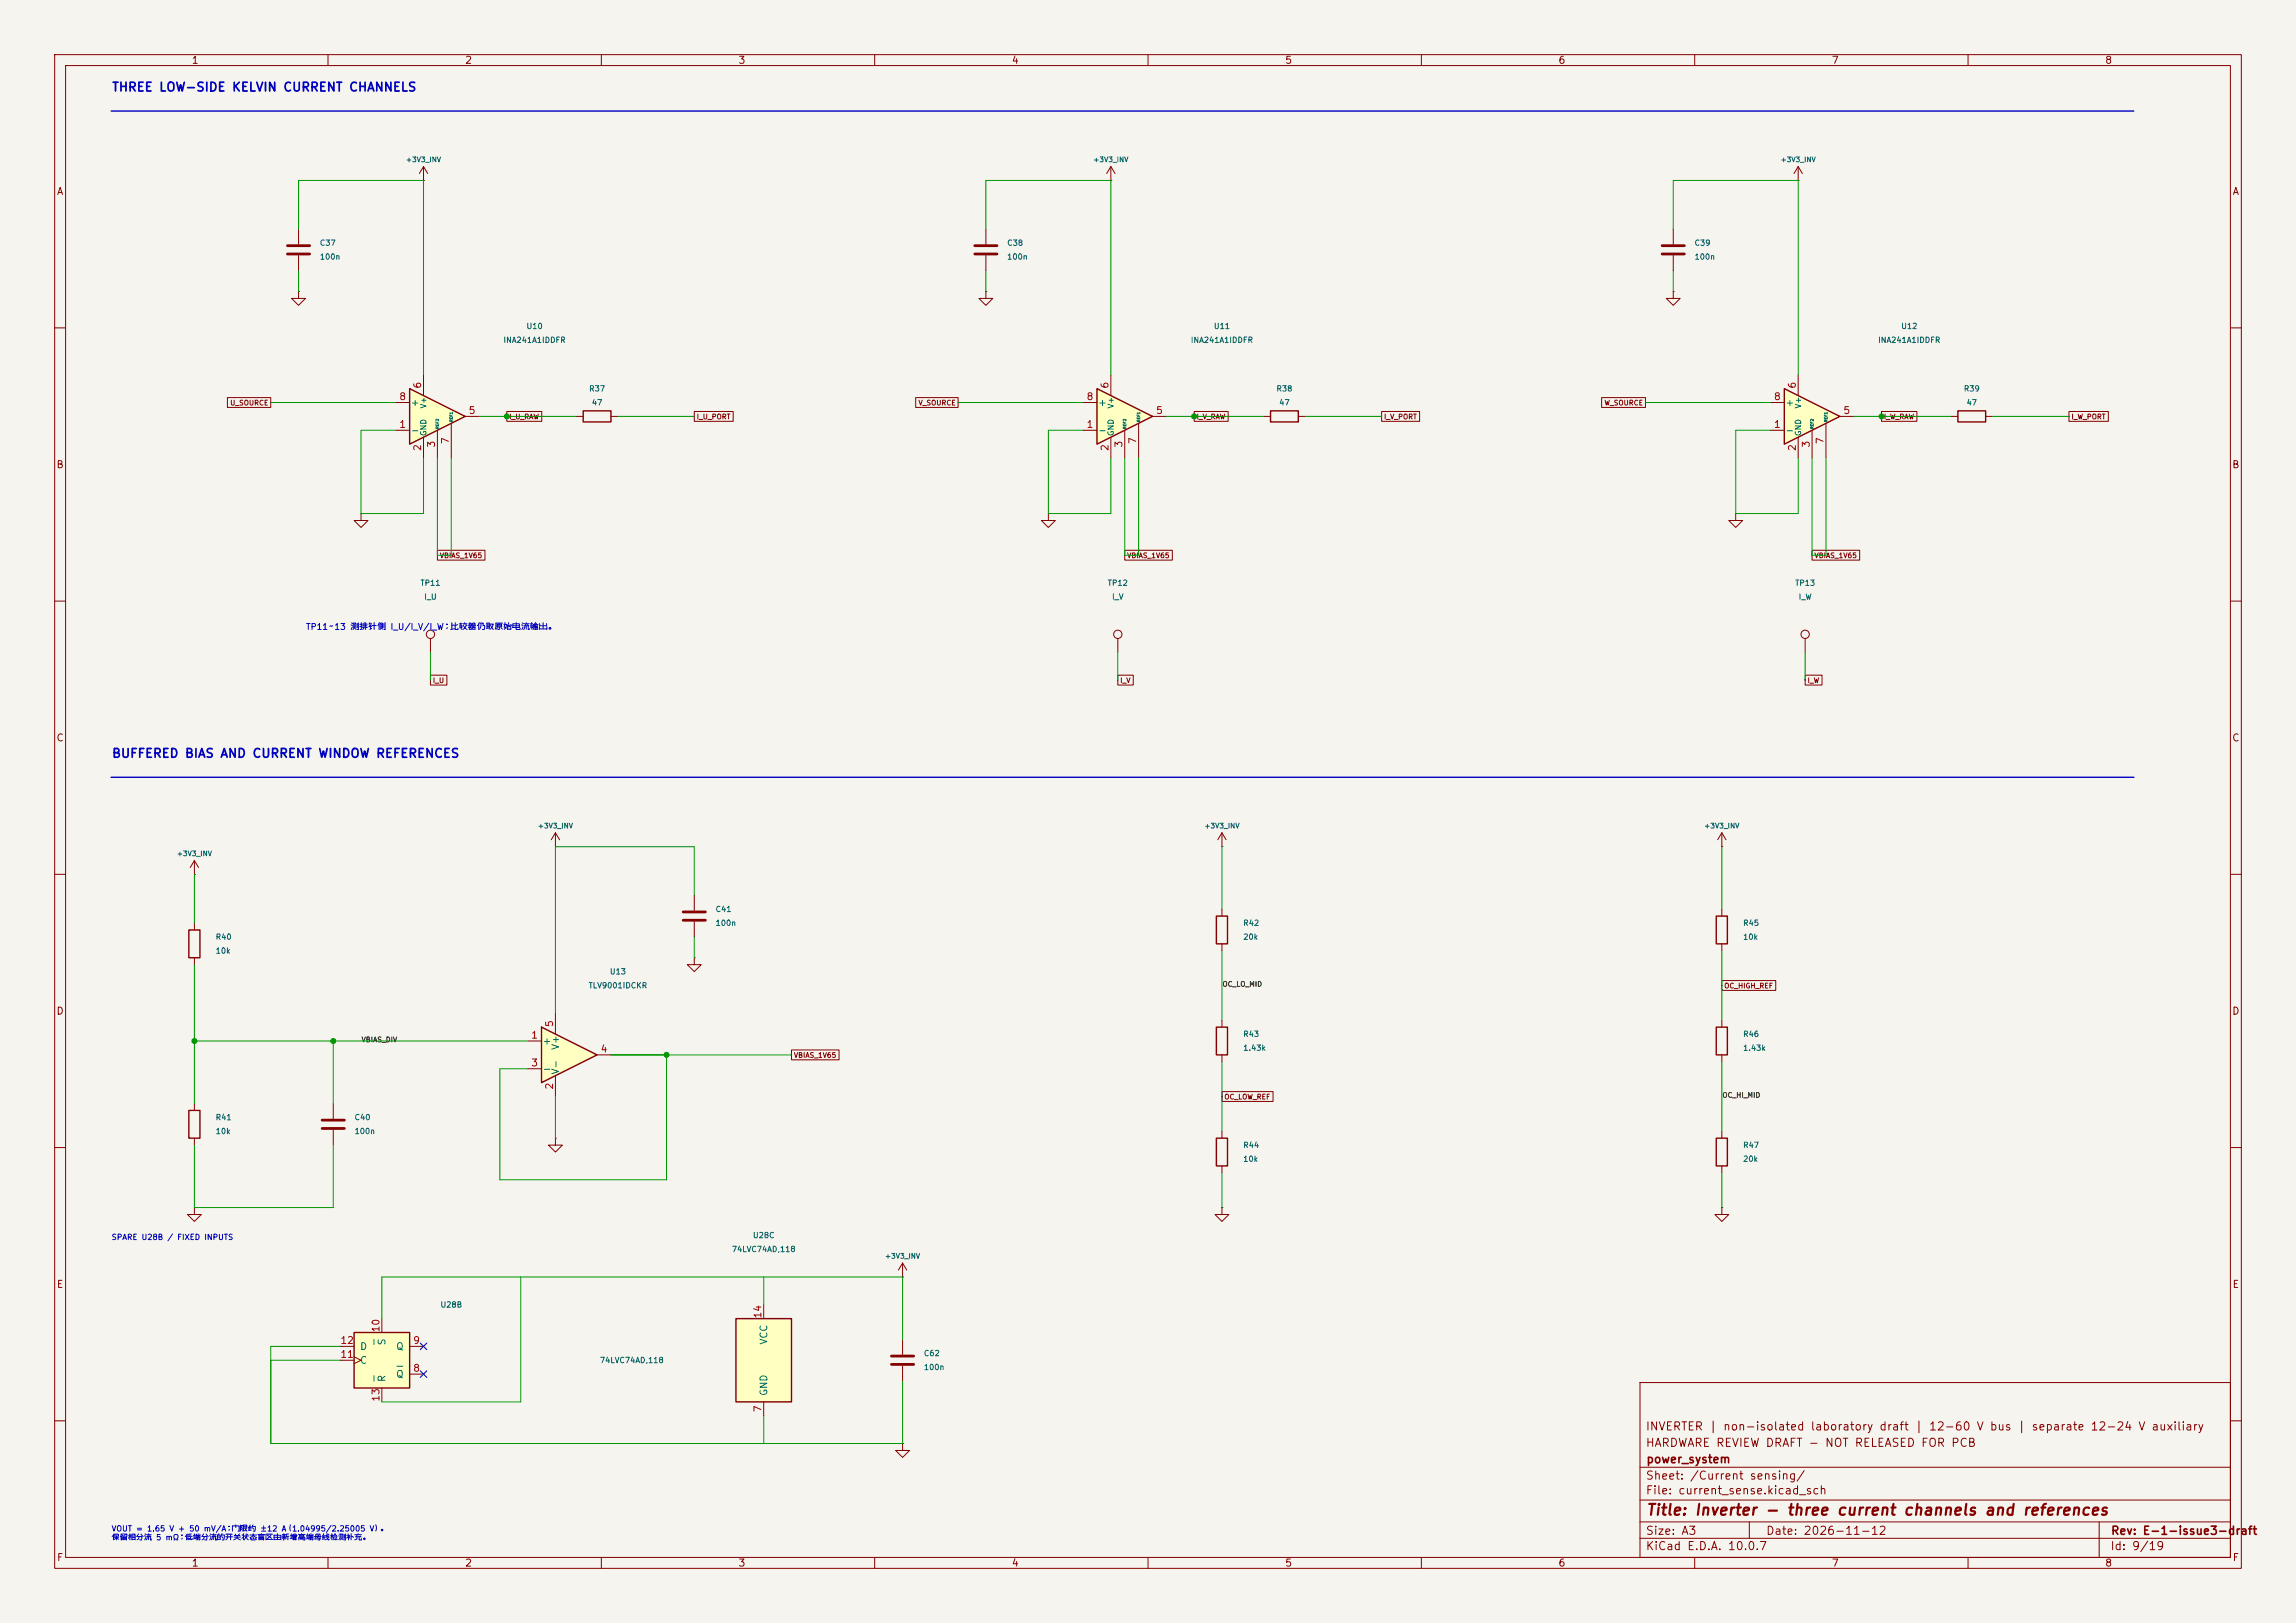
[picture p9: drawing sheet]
<svg xmlns="http://www.w3.org/2000/svg" width="420mm" height="297mm" viewBox="0 0 420 297" stroke-linecap="round" stroke-linejoin="round" font-family="sans-serif">
<defs><g id="words">
<text font-size="2" fill="#840000" x="301" y="277.8">Title: Inverter - three current channels and references</text>
<g font-size="1.6" fill="#0000c2">
<text x="20.4" y="17.1">THREE LOW-SIDE KELVIN CURRENT CHANNELS</text>
<text x="20.4" y="139.1">BUFFERED BIAS AND CURRENT WINDOW REFERENCES</text>
</g>
<g font-size="1.5" fill="#840000">
<text x="300.9" y="262.1">INVERTER | non-isolated laboratory draft | 12-60 V bus | separate 12-24 V auxiliary</text>
<text x="300.9" y="265.1">HARDWARE REVIEW DRAFT - NOT RELEASED FOR PCB</text>
<text x="301" y="268.1">power_system</text>
<text x="300.9" y="273.8">File: current_sense.kicad_sch</text>
<text x="300.9" y="271.1">Sheet: /Current sensing/</text>
<text x="300.9" y="281.2">Size: A3</text>
<text x="322.9" y="281.2">Date: 2026-11-12</text>
<text x="386" y="281.2">Rev: E-1-issue3-draft</text>
<text x="300.9" y="284">KiCad E.D.A. 10.0.7</text>
<text x="385.9" y="284">Id: 9/19</text>
</g>
<g font-size="1.3" fill="#840000">
<text x="35" y="12">1</text>
<text x="85" y="12">2</text>
<text x="135" y="12">3</text>
<text x="185" y="12">4</text>
<text x="235" y="12">5</text>
<text x="285" y="12">6</text>
<text x="335" y="12">7</text>
<text x="385" y="12">8</text>
<text x="10.3" y="36">A</text>
<text x="408.3" y="36">A</text>
<text x="10.2" y="86">B</text>
<text x="408.2" y="86">B</text>
<text x="10.2" y="136">C</text>
<text x="408.2" y="136">C</text>
<text x="10.2" y="186">D</text>
<text x="408.2" y="186">D</text>
<text x="10.3" y="236">E</text>
<text x="408.3" y="236">E</text>
<text x="10.3" y="286">F</text>
<text x="35" y="287">1</text>
<text x="85" y="287">2</text>
<text x="135" y="287">3</text>
<text x="185" y="287">4</text>
<text x="235" y="287">5</text>
<text x="285" y="287">6</text>
<text x="335" y="287">7</text>
<text x="385" y="287">8</text>
<text x="408.3" y="286">F</text>
</g>
<g font-size="1.3" fill="#a90000">
<text x="77.3" y="71.2" transform="rotate(-90 77.3 71.2)">6</text>
<text x="203.1" y="71.2" transform="rotate(-90 203.1 71.2)">6</text>
<text x="328.8" y="71.2" transform="rotate(-90 328.8 71.2)">6</text>
<text x="72.9" y="73.5">8</text>
<text x="85.6" y="76.1">5</text>
<text x="198.7" y="73.5">8</text>
<text x="211.4" y="76.1">5</text>
<text x="324.4" y="73.5">8</text>
<text x="337.1" y="76.1">5</text>
<text x="72.9" y="78.6">1</text>
<text x="77.3" y="82.6" transform="rotate(-90 77.3 82.6)">2</text>
<text x="79.9" y="82" transform="rotate(-90 79.9 82)">3</text>
<text x="82.4" y="81.4" transform="rotate(-90 82.4 81.4)">7</text>
<text x="198.7" y="78.6">1</text>
<text x="203.1" y="82.6" transform="rotate(-90 203.1 82.6)">2</text>
<text x="205.6" y="82" transform="rotate(-90 205.6 82)">3</text>
<text x="208.1" y="81.4" transform="rotate(-90 208.1 81.4)">7</text>
<text x="324.4" y="78.6">1</text>
<text x="328.8" y="82.6" transform="rotate(-90 328.8 82.6)">2</text>
<text x="331.3" y="82" transform="rotate(-90 331.3 82)">3</text>
<text x="333.9" y="81.4" transform="rotate(-90 333.9 81.4)">7</text>
<text x="97.1" y="190.4">1</text>
<text x="101.5" y="188.1" transform="rotate(-90 101.5 188.1)">5</text>
<text x="97.1" y="195.4">3</text>
<text x="109.8" y="192.9">4</text>
<text x="101.5" y="199.5" transform="rotate(-90 101.5 199.5)">2</text>
<text x="69.7" y="243.9" transform="rotate(-90 69.7 243.9)">10</text>
<text x="139.6" y="241.4" transform="rotate(-90 139.6 241.4)">14</text>
<text x="62.2" y="248.8">11</text>
<text x="62.2" y="246.2">12</text>
<text x="75.5" y="251.3">8</text>
<text x="75.5" y="246.2">9</text>
<text x="69.7" y="256.6" transform="rotate(-90 69.7 256.6)">13</text>
<text x="139.6" y="258.5" transform="rotate(-90 139.6 258.5)">7</text>
</g>
<g font-size="1.3" fill="#006464">
<text x="75" y="74.6">+</text>
<text x="200.8" y="74.6">+</text>
<text x="326.5" y="74.6">+</text>
<text x="75" y="79.7">-</text>
<text x="200.8" y="79.7">-</text>
<text x="326.5" y="79.7">-</text>
<text x="99.2" y="191.5">+</text>
<text x="99.2" y="196.5">-</text>
<text x="102.6" y="196.7" transform="rotate(-90 102.6 196.7)">V-</text>
<text x="102.6" y="192.2" transform="rotate(-90 102.6 192.2)">V+</text>
<text x="65.8" y="249.9">C</text>
<text x="65.8" y="247.3">D</text>
<text x="70.8" y="246.3" transform="rotate(-90 70.8 246.3)">S</text>
<text x="72.4" y="247.3">Q</text>
<text x="140.7" y="246.2" transform="rotate(-90 140.7 246.2)">VCC</text>
<text x="70.8" y="253" transform="rotate(-90 70.8 253)">R</text>
<text x="72.4" y="252.4">Q</text>
<text x="140.7" y="255.6" transform="rotate(-90 140.7 255.6)">GND</text>
</g>
<text font-size="1.1" fill="#0000c2" x="55.9" y="115.5">TP11～13 测排针侧 I_U/I_V/I_W；比较器仍取原始电流输出。</text>
<g font-size="1" fill="#006464">
<text x="58.4" y="45.2">C37</text>
<text x="58.4" y="47.7">100n</text>
<text x="184.1" y="45.2">C38</text>
<text x="184.1" y="47.7">100n</text>
<text x="309.9" y="45.2">C39</text>
<text x="309.9" y="47.7">100n</text>
<text x="92" y="63">INA241A1IDDFR</text>
<text x="96.2" y="60.4">U10</text>
<text x="217.7" y="63">INA241A1IDDFR</text>
<text x="221.9" y="60.4">U11</text>
<text x="343.5" y="63">INA241A1IDDFR</text>
<text x="347.7" y="60.4">U12</text>
<text x="107.7" y="71.9">R37</text>
<text x="233.4" y="71.9">R38</text>
<text x="359.1" y="71.9">R39</text>
<text x="78.2" y="74.8" transform="rotate(-90 78.2 74.8)">V+</text>
<text x="108.2" y="74.4">47</text>
<text x="204" y="74.8" transform="rotate(-90 204 74.8)">V+</text>
<text x="233.9" y="74.4">47</text>
<text x="329.7" y="74.8" transform="rotate(-90 329.7 74.8)">V+</text>
<text x="359.6" y="74.4">47</text>
<text x="78.2" y="79.9" transform="rotate(-90 78.2 79.9)">GND</text>
<text x="204" y="79.9" transform="rotate(-90 204 79.9)">GND</text>
<text x="329.7" y="79.9" transform="rotate(-90 329.7 79.9)">GND</text>
<text x="76.8" y="107.4">TP11</text>
<text x="202.5" y="107.4">TP12</text>
<text x="328.3" y="107.4">TP13</text>
<text x="77.5" y="110">I_U</text>
<text x="203.3" y="110">I_V</text>
<text x="328.9" y="110">I_W</text>
<text x="130.8" y="167.1">C41</text>
<text x="39.4" y="172.2">R40</text>
<text x="130.8" y="169.7">100n</text>
<text x="227.3" y="169.7">R42</text>
<text x="227.3" y="172.2">20k</text>
<text x="318.8" y="169.7">R45</text>
<text x="318.8" y="172.2">10k</text>
<text x="39.4" y="174.7">10k</text>
<text x="111.5" y="178.6">U13</text>
<text x="107.6" y="181.1">TLV9001IDCKR</text>
<text x="227.3" y="190">R43</text>
<text x="318.8" y="190">R46</text>
<text x="227.3" y="192.5">1.43k</text>
<text x="318.8" y="192.5">1.43k</text>
<text x="39.4" y="205.2">R41</text>
<text x="39.4" y="207.8">10k</text>
<text x="64.8" y="205.2">C40</text>
<text x="64.8" y="207.8">100n</text>
<text x="227.3" y="210.3">R44</text>
<text x="227.3" y="212.8">10k</text>
<text x="318.8" y="210.3">R47</text>
<text x="318.8" y="212.8">20k</text>
<text x="137.6" y="226.8">U28C</text>
<text x="133.8" y="229.4">74LVC74AD,118</text>
<text x="80.5" y="239.5">U28B</text>
<text x="109.6" y="249.7">74LVC74AD,118</text>
<text x="168.9" y="248.4">C62</text>
<text x="168.9" y="250.9">100n</text>
</g>
<g font-size="1" fill="#0000c2">
<text x="20.3" y="227.2">SPARE U28B / FIXED INPUTS</text>
<text x="20.3" y="280.5">VOUT = 1.65 V + 50 mV/A；门限约 ±12 A（1.04995/2.25005 V）。</text>
<text x="20.3" y="282.1">保留相分流 5 mΩ；低端分流的开关状态盲区由新增高端母线检测补充。</text>
</g>
<g font-size=".9" fill="#006464">
<text x="74.2" y="29.9">+3V3_INV</text>
<text x="199.9" y="29.9">+3V3_INV</text>
<text x="325.6" y="29.9">+3V3_INV</text>
<text x="98.3" y="151.8">+3V3_INV</text>
<text x="220.2" y="151.8">+3V3_INV</text>
<text x="311.7" y="151.8">+3V3_INV</text>
<text x="32.3" y="156.9">+3V3_INV</text>
<text x="161.8" y="230.6">+3V3_INV</text>
</g>
<g font-size=".9" fill="#840000">
<text x="42" y="74.4">U_SOURCE</text>
<text x="93.1" y="76.9">I_U_RAW</text>
<text x="127.3" y="76.9">I_U_PORT</text>
<text x="167.9" y="74.4">V_SOURCE</text>
<text x="218.8" y="76.9">I_V_RAW</text>
<text x="253.1" y="76.9">I_V_PORT</text>
<text x="293.4" y="74.4">W_SOURCE</text>
<text x="344.5" y="76.9">I_W_RAW</text>
<text x="378.8" y="76.9">I_W_PORT</text>
<text x="80.4" y="102.3">VBIAS_1V65</text>
<text x="206.1" y="102.3">VBIAS_1V65</text>
<text x="331.8" y="102.3">VBIAS_1V65</text>
<text x="79.1" y="125.2">I_U</text>
<text x="204.8" y="125.2">I_V</text>
<text x="330.5" y="125.2">I_W</text>
<text x="315.3" y="181.1">OC_HIGH_REF</text>
<text x="145.1" y="193.8">VBIAS_1V65</text>
<text x="223.9" y="201.4">OC_LOW_REF</text>
</g>
<g font-size=".9" fill="#0f0f0f">
<text x="223.5" y="180.8">OC_LO_MID</text>
<text x="66.1" y="190.9">VBIAS_DIV</text>
<text x="315" y="201.1">OC_HI_MID</text>
</g>
<g font-size=".5" fill="#006464">
<text x="82.9" y="77.3" transform="rotate(-90 82.9 77.3)">REF1</text>
<text x="208.7" y="77.3" transform="rotate(-90 208.7 77.3)">REF1</text>
<text x="334.4" y="77.3" transform="rotate(-90 334.4 77.3)">REF1</text>
<text x="80.4" y="78.6" transform="rotate(-90 80.4 78.6)">REF2</text>
<text x="206.1" y="78.6" transform="rotate(-90 206.1 78.6)">REF2</text>
<text x="331.9" y="78.6" transform="rotate(-90 331.9 78.6)">REF2</text>
</g>
</g></defs>
<path d="M0 0h420v297h-420z" fill="#f5f4ef" stroke="#f5f4ef" stroke-width=".18"/>
<g fill="none" stroke="#840000" stroke-width=".18">
<path d="M10 10h400v277h-400zM12 12h396v273h-396zM60 10v2M110 10v2M160 10v2M210 10v2M260 10v2M310 10v2M360 10v2M203.2 33h.1M203.2 30.5l-.8 1.3M203.2 30.5l.8 1.3"/>
<path d="M203.2 30.5v2.5M328.9 33h.1M328.9 30.5l-.7 1.3M328.9 30.5l.8 1.3M328.9 30.5v2.5M10 60h2M356.9 76.2h1.2M363.2 76.2h1.3M408 60h2M317.5 94v1.3h1.3l-1.3 1.2-1.3-1.2h1.3M317.5 94h.1M10 110h2"/>
<path d="M78.7 116.8v2.6M408 110h2M10 160h2M408 160h2M223.5 166.4v1.2M223.5 172.7v1.3M223.5 186.7v1.3M223.5 193v1.3M10 210h2M35.6 201.9v1.3M35.6 208.3v1.3M101.6 208.3v1.3h1.3l-1.3 1.2-1.3-1.2h1.3"/>
<path d="M101.6 208.3h.1M223.5 207v1.3M223.5 213.4v1.2M408 210h2M35.6 221v1.2h1.2l-1.2 1.3-1.3-1.3h1.3M35.6 221h.1M300 253h108v32h-108zM10 260h2M300 278.5h108M300 274.5h108M300 268.5h108M320 278.5v3"/>
<path d="M384 278.5v6.5M408 260h2M60 285v2M110 285v2M160 285v2M210 285v2M260 285v2M300 281.5h108M310 285v2M360 285v2"/>
<circle cx="78.7" cy="116.1" r=".76"/>
</g>
<path d="M358.1 75.2h5.1v2h-5.1zM222.5 167.6h2v5.1h-2zM222.5 188h2v5h-2zM34.5 203.2h2.1v5.1h-2.1zM222.5 208.3h2v5.1h-2z" fill="none" stroke="#840000" stroke-width=".25"/>
<path d="M326.4 71.1l10.1 5.1-10.1 5.1z" fill="#ffffc2"/>
<path d="M326.4 71.1l10.1 5.1-10.1 5.1zM313.9 188h2.1v5h-2.1z" fill="none" stroke="#840000" stroke-width=".25"/>
<g fill="none" stroke="#840000" stroke-width=".18">
<path d="M180.3 53.3v1.3h1.3l-1.3 1.3-1.2-1.3h1.2M180.3 53.3h.1M180.3 41.9v2.8M180.3 46.7v2.8M323.8 78.7h2.6M323.8 73.7h2.6M328.9 68.6v3.8M331.5 78.7v5.1M334 77.5v6.3M336.5 76.2h2.6M328.9 80v3.8M204.5 116.8v2.6"/>
<path d="M101.6 154.9h.1M101.6 152.4l-.8 1.3M101.6 152.4l.8 1.3M101.6 152.4v2.5M223.5 154.9h.1M223.5 152.4l-.7 1.3M223.5 152.4l.8 1.3M223.5 152.4v2.5M127 163.8v2.8M127 168.7v2.8M315 186.7v1.3M315 193v1.3"/>
<path d="M223.5 221v1.2h1.3l-1.3 1.3-1.3-1.3h1.3M223.5 221h.1"/>
<circle cx="204.5" cy="116.1" r=".76"/>
</g>
<path d="M178.3 45h4.1M178.3 46.5h4.1M125 166.9h4M125 168.4h4" fill="none" stroke="#840000" stroke-width=".51"/>
<path d="M200.7 71.1l10.1 5.1-10.1 5.1z" fill="#ffffc2"/>
<path d="M200.7 71.1l10.1 5.1-10.1 5.1zM232.4 75.2h5.1v2h-5.1z" fill="none" stroke="#840000" stroke-width=".25"/>
<g fill="none" stroke="#840000" stroke-width=".18">
<path d="M198.1 78.7h2.6M198.1 73.7h2.6M203.2 68.6v3.8M205.7 78.7v5.1M208.3 77.5v6.3M210.8 76.2h2.6M231.1 76.2h1.3M237.5 76.2h1.3M191.8 94v1.3h1.2l-1.2 1.2-1.3-1.2h1.3M191.8 94h.1M203.2 80v3.8M127 175.3v1.2h1.3l-1.3 1.3-1.3-1.3h1.3"/>
<path d="M127 175.3h.1"/>
</g>
<path d="M99.1 188l10.1 5-10.1 5.1z" fill="#ffffc2"/>
<path d="M34.5 170.2h2.1v5.1h-2.1zM99.1 188l10.1 5-10.1 5.1zM313.9 208.3h2.1v5.1h-2.1z" fill="none" stroke="#840000" stroke-width=".25"/>
<g fill="none" stroke="#840000" stroke-width=".18">
<path d="M54.6 53.3v1.3h1.3l-1.3 1.3-1.3-1.3h1.3M54.6 53.3h.1M54.6 41.9v2.8M54.6 46.7v2.8M306.1 53.3v1.3h1.2l-1.2 1.3-1.3-1.3h1.3M306.1 53.3h.1M306.1 41.9v2.8M306.1 46.7v2.8M35.6 157.5l-.8 1.3M35.6 157.5l.7 1.3M35.6 157.5v2.5M315 154.9h.1"/>
<path d="M315 152.4v2.5M315 152.4l-.8 1.3M315 152.4l.7 1.3M35.6 160h.1M35.6 168.9v1.3M35.6 175.3v1.2M96.5 190.5h2.6M96.5 195.6h2.6M101.6 185.4v3.8M101.6 196.9v3.8M109.2 193h2.6M315 207v1.3"/>
<path d="M315 213.4v1.2M165.1 233.7h.1M165.1 231.1v2.6M165.1 231.1l-.8 1.3M165.1 231.1l.8 1.3M165.1 245.1v2.8M165.1 249.9v2.8M165.1 264.2v1.2h1.3l-1.3 1.3-1.3-1.3h1.3M165.1 264.2h.1"/>
</g>
<path d="M52.6 45h4M52.6 46.5h4M304 45h4.1M304 46.5h4.1M163.1 248.2h4M163.1 249.7h4" fill="none" stroke="#840000" stroke-width=".51"/>
<path d="M134.6 241.3h10.2v15.2h-10.2z" fill="#ffffc2"/>
<path d="M313.9 167.6h2.1v5.1h-2.1zM134.6 241.3h10.2v15.2h-10.2z" fill="none" stroke="#840000" stroke-width=".25"/>
<path d="M315 166.4v1.2M315 172.7v1.3M139.7 238.8v2.5M139.7 256.5v2.6" fill="none" stroke="#840000" stroke-width=".18"/>
<path d="M64.8 243.8h10.1v10.2h-10.1z" fill="#ffffc2"/>
<path d="M64.8 243.8h10.1v10.2h-10.1z" fill="none" stroke="#840000" stroke-width=".25"/>
<g fill="none" stroke="#840000" stroke-width=".18">
<path d="M77.5 33h.1M77.5 30.5l-.8 1.3M77.5 30.5l.7 1.3M77.5 30.5v2.5M330.2 116.8v2.6M61 201.9v2.8M61 206.8v2.8M315 221v1.2h1.2l-1.2 1.3-1.3-1.3h1.3M315 221h.1M62.2 246.4h2.6M62.2 248.9h2.6M64.8 248.3l1.2 .6-1.2 .7"/>
<path d="M69.8 241.3v2.5M69.8 254v2.5M74.9 251.5h2.6M74.9 246.4h2.6"/>
<circle cx="330.2" cy="116.1" r=".76"/>
</g>
<path d="M68.4 245.1v.9M68.4 251.7v1.1M72.6 250h1.1" fill="none" stroke="#006464" stroke-width=".18"/>
<path d="M58.9 205h4.1M58.9 206.5h4.1" fill="none" stroke="#840000" stroke-width=".51"/>
<path d="M74.9 71.1l10.2 5.1-10.2 5.1z" fill="#ffffc2"/>
<path d="M74.9 71.1l10.2 5.1-10.2 5.1zM106.7 75.2h5.1v2h-5.1z" fill="none" stroke="#840000" stroke-width=".25"/>
<g fill="none" stroke="#840000" stroke-width=".18">
<path d="M41.6 72.8h7.9v1.8h-7.9zM72.4 78.7h2.5M72.4 73.7h2.5M77.5 68.6v3.8M80 78.7v5.1M82.5 77.5v6.3M85.1 76.2h2.5M92.7 75.3h6.4v1.8h-6.4zM105.4 76.2h1.3M111.8 76.2h1.2M127 75.3h7.1v1.8h-7.1zM167.5 72.8h7.8v1.8h-7.8z"/>
<path d="M218.4 75.3h6.3v1.8h-6.3zM252.7 75.3h7v1.8h-7zM293 72.8h8v1.8h-8zM344.2 75.3h6.4v1.8h-6.4zM378.5 75.3h7.2v1.8h-7.2zM66 94v1.3h1.3l-1.3 1.2-1.2-1.2h1.2M66 94h.1M77.5 80v3.8M80 100.7h8.7v1.8h-8.7zM205.7 100.7h8.7v1.8h-8.7zM331.5 100.7h8.7v1.8h-8.7zM78.7 123.6h3v1.8h-3z"/>
<path d="M204.5 123.6h2.8v1.8h-2.8zM330.2 123.6h3.1v1.8h-3.1zM315 179.4h9.8v1.8h-9.8zM144.8 192.1h8.7v1.8h-8.7zM223.5 199.8h9.4v1.8h-9.4z"/>
</g>
<path d="M20.3 20.3h370M20.3 142.2h370" fill="none" stroke="#0000c2" stroke-width=".25"/>
<g fill="none" stroke="#009600" stroke-width=".18">
<path d="M54.6 41.9v-8.9h22.9v35.6M54.6 49.5v3.8M180.3 41.9v-8.9h22.9v35.6M180.3 49.5v3.8M306.1 41.9v-8.9h22.8v35.6M306.1 49.5v3.8M49.5 73.7h22.9M72.4 78.7h-6.4v15.3h11.5v-10.2M87.6 76.2h17.8M113 76.2h14M175.3 73.7h22.8M198.1 78.7h-6.3v15.3h11.4v-10.2"/>
<path d="M213.4 76.2h17.7M238.8 76.2h13.9M301 73.7h22.8M323.8 78.7h-6.3v15.3h11.4v-10.2M339.1 76.2h17.8M364.5 76.2h14M80 83.8v17.8h2.5v-17.8M205.7 83.8v17.8h2.6v-17.8M331.5 83.8v17.8h2.5v-17.8M78.7 119.4v5.1M204.5 119.4v5.1M330.2 119.4v5.1"/>
<path d="M223.5 154.9v11.5M315 154.9v11.5M35.6 160v8.9M35.6 176.5v25.4M127 163.8v-8.9h-25.4v30.5M127 171.5v3.8M223.5 174v12.7M315 174v12.7M35.6 190.5h60.9M61 190.5v11.4M111.8 193h33M121.9 193v22.9h-30.5v-20.3h5.1"/>
<path d="M223.5 194.3v12.7M315 194.3v12.7M35.6 209.6v11.4h25.4v-11.4M101.6 200.7v7.6M223.5 214.6v6.4M315 214.6v6.4M95.2 233.7v22.8h-25.4M139.7 233.7v5.1M49.5 248.9h12.7M62.2 246.4h-12.7v17.8h115.6v-11.5M69.8 241.3v-7.6h95.3v11.4M139.7 259.1v5.1"/>
</g>
<path d="M76.9 250.9l1.2 1.2M76.9 245.8l1.2 1.2M78.1 250.9l-1.2 1.2M78.1 245.8l-1.2 1.2" fill="none" stroke="#000084" stroke-width=".18"/>
<g fill="#009600" stroke="#009600" stroke-width=".18">
<circle cx="92.7" cy="76.2" r=".46"/>
<circle cx="344.2" cy="76.2" r=".46"/>
<circle cx="218.4" cy="76.2" r=".46"/>
<circle cx="35.6" cy="190.5" r=".46"/>
<circle cx="61" cy="190.5" r=".46"/>
<circle cx="121.9" cy="193" r=".46"/>
</g>
<use href="#words"/>
</svg>
